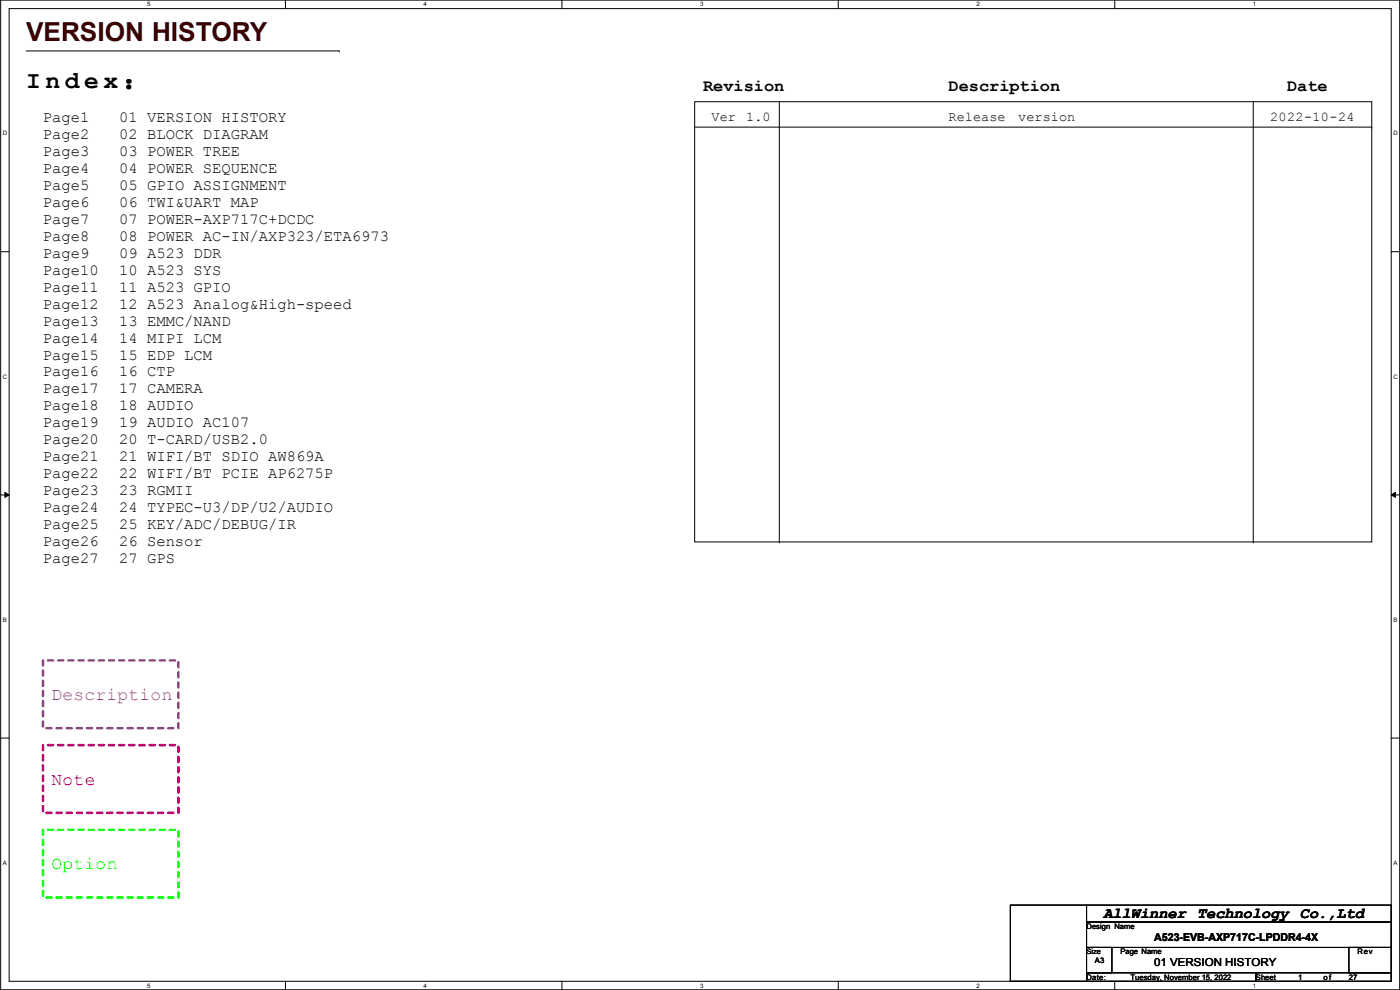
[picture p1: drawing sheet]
<svg xmlns="http://www.w3.org/2000/svg" width="420mm" height="297mm" viewBox="0 0 420 297" stroke-linecap="round" stroke-linejoin="round" font-family="sans-serif">
<defs><g id="words">
<text font-size="7.9" fill="#400000" x="7.8" y="12.4">VERSION HISTORY</text>
<text font-size="7.4" x="7.8" y="26.5">I n d e x ：</text>
<text font-size="5.3" fill="#8000ff" x="15.4" y="210.1">Description</text>
<text font-size="5.3" fill="#f00" x="15.4" y="235.5">Note</text>
<text font-size="5.3" fill="#0f0" x="15.4" y="260.9">Option</text>
<g font-size="5.1">
<text x="211" y="27.2">Revision</text>
<text x="284.7" y="27.2">Description</text>
<text x="386.3" y="27.2">Date</text>
</g>
<g font-size="4.7">
<text x="12.9" y="36.7">Page1</text>
<text x="12.9" y="41.8">Page2</text>
<text x="35.8" y="36.7">01 VERSION HISTORY</text>
<text x="35.8" y="41.8">02 BLOCK DIAGRAM</text>
<text x="12.9" y="46.9">Page3</text>
<text x="35.8" y="46.9">03 POWER TREE</text>
<text x="12.9" y="52">Page4</text>
<text x="35.8" y="52">04 POWER SEQUENCE</text>
<text x="12.9" y="57.1">Page5</text>
<text x="35.8" y="57.1">05 GPIO ASSIGNMENT</text>
<text x="12.9" y="62.1">Page6</text>
<text x="35.8" y="62.1">06 TWI&amp;UART MAP</text>
<text x="12.9" y="67.2">Page7</text>
<text x="35.8" y="67.2">07 POWER-AXP717C+DCDC</text>
<text x="12.9" y="72.3">Page8</text>
<text x="12.9" y="77.4">Page9</text>
<text x="35.8" y="72.3">08 POWER AC-IN/AXP323/ETA6973</text>
<text x="35.8" y="77.4">09 A523 DDR</text>
<text x="12.9" y="82.5">Page10</text>
<text x="35.8" y="82.5">10 A523 SYS</text>
<text x="12.9" y="87.5">Page11</text>
<text x="35.8" y="87.5">11 A523 GPIO</text>
<text x="12.9" y="92.6">Page12</text>
<text x="35.8" y="92.6">12 A523 Analog&amp;High-speed</text>
<text x="12.9" y="97.7">Page13</text>
<text x="35.8" y="97.7">13 EMMC/NAND</text>
<text x="12.9" y="102.8">Page14</text>
<text x="12.9" y="107.9">Page15</text>
<text x="35.8" y="102.8">14 MIPI LCM</text>
<text x="35.8" y="107.9">15 EDP LCM</text>
<text x="12.9" y="112.9">Page16</text>
<text x="35.8" y="112.9">16 CTP</text>
<text x="12.9" y="118">Page17</text>
<text x="35.8" y="118">17 CAMERA</text>
<text x="12.9" y="123.1">Page18</text>
<text x="35.8" y="123.1">18 AUDIO</text>
<text x="12.9" y="128.2">Page19</text>
<text x="35.8" y="128.2">19 AUDIO AC107</text>
<text x="12.9" y="133.3">Page20</text>
<text x="35.8" y="133.3">20 T-CARD/USB2.0</text>
<text x="12.9" y="138.3">Page21</text>
<text x="12.9" y="143.4">Page22</text>
<text x="35.8" y="143.4">22 WIFI/BT PCIE AP6275P</text>
<text x="35.8" y="138.3">21 WIFI/BT SDIO AW869A</text>
<text x="12.9" y="148.5">Page23</text>
<text x="35.8" y="148.5">23 RGMII</text>
<text x="12.9" y="153.6">Page24</text>
<text x="35.8" y="153.6">24 TYPEC-U3/DP/U2/AUDIO</text>
<text x="12.9" y="158.7">Page25</text>
<text x="35.8" y="158.7">25 KEY/ADC/DEBUG/IR</text>
<text x="12.9" y="163.7">Page26</text>
<text x="35.8" y="163.7">26 Sensor</text>
<text x="12.9" y="168.8">Page27</text>
<text x="35.8" y="168.8">27 GPS</text>
</g>
<text font-size="4.6" x="331.2" y="275.4">AllWinner Technology Co.,Ltd</text>
<g font-size="4.1">
<text x="213.6" y="36.3">Ver</text>
<text x="224" y="36.3">1.0</text>
<text x="284.7" y="36.3">Release</text>
<text x="305.6" y="36.3">version</text>
<text x="381.2" y="36.3">2022-10-24</text>
</g>
<g font-size="3.3">
<text x="346.4" y="282.3">A523-EVB-AXP717C-LPDDR4-4X</text>
<text x="346.4" y="289.8">01 VERSION HISTORY</text>
</g>
<g font-size="2.3">
<text x="326.1" y="278.7">Design Name</text>
<text x="336.2" y="286.3">Page Name</text>
<text x="407.4" y="286.3">Rev</text>
<text x="326.1" y="294">Date:</text>
<text x="328.6" y="288.9">A3</text>
<text x="339.3" y="294">Tuesday, November 15, 2022</text>
<text x="376.9" y="294">Sheet</text>
<text x="389.6" y="294">1</text>
<text x="397.2" y="294">of</text>
<text x="404.8" y="294">27</text>
</g>
<text font-size="2.2" x="326.1" y="286.3">Size</text>
<g font-size="1.8">
<text x="44.2" y="1.9">5</text>
<text x="127.1" y="1.9">4</text>
<text x="210.1" y="1.9">3</text>
<text x="293" y="1.9">2</text>
<text x="376" y="1.9">1</text>
<text x=".8" y="40.6">D</text>
<text x="418.2" y="40.6">D</text>
<text x=".8" y="113.6">C</text>
<text x="418.2" y="113.6">C</text>
<text x=".8" y="186.6">B</text>
<text x="418.2" y="186.6">B</text>
<text x=".8" y="259.5">A</text>
<text x="418.2" y="259.5">A</text>
<text x="44.2" y="296.3">5</text>
<text x="127.1" y="296.3">4</text>
<text x="210.1" y="296.3">3</text>
<text x="293" y="296.3">2</text>
<text x="376" y="296.3">1</text>
</g>
</g></defs>
<path d="M.2 0h419.9v297h-419.9zM2.7 2.6h414.8v291.8h-414.8z" fill="none" stroke="#000" stroke-width=".3"/>
<g fill="#fff">
<path d="M44.2 .3h1v2h-1z"/>
<path d="M44.2 294.7h1v2h-1z"/>
</g>
<path d="M85.7 0v2.6M85.7 294.4v2.6" fill="none" stroke="#000" stroke-width=".3"/>
<g fill="#fff">
<path d="M127.1 .3h1v2h-1z"/>
<path d="M127.1 294.7h1v2h-1z"/>
</g>
<path d="M168.6 0v2.6M168.6 294.4v2.6" fill="none" stroke="#000" stroke-width=".3"/>
<g fill="#fff">
<path d="M210.1 .3h1v2h-1z"/>
<path d="M210.1 294.7h1v2h-1z"/>
</g>
<path d="M251.6 0v2.6M251.6 294.4v2.6" fill="none" stroke="#000" stroke-width=".3"/>
<g fill="#fff">
<path d="M293 .3h1v2h-1z"/>
<path d="M293 294.7h1v2h-1z"/>
</g>
<path d="M334.5 0v2.6M334.5 294.4v2.6" fill="none" stroke="#000" stroke-width=".3"/>
<g fill="#fff">
<path d="M376 .3h1v2h-1z"/>
<path d="M376 294.7h1v2h-1z"/>
<path d="M.8 39h1.3v2h-1.3z"/>
<path d="M418.2 39h1.2v2h-1.2z"/>
<path d="M.8 112h1.3v2h-1.3z"/>
<path d="M418.2 112h1.2v2h-1.2z"/>
</g>
<path d="M.2 75.5h2.5M417.5 75.5h2.6" fill="none" stroke="#000" stroke-width=".3"/>
<g fill="#fff">
<path d="M.8 185h1.2v1.9h-1.2z"/>
<path d="M418.2 185h1.1v1.9h-1.1z"/>
</g>
<path d="M.2 148.5h2.5M1.5 147.7l1.2 .8-1.2 .7zM417.5 148.5l1.3-.8v1.5zM417.5 148.5h2.6" fill="none" stroke="#000" stroke-width=".3"/>
<path d="M1.5 147.7l1.2 .8-1.2 .7zM417.5 148.5l1.3-.8v1.5z" fill="#000"/>
<g fill="#fff">
<path d="M.8 257.9h1.2v2h-1.2z"/>
<path d="M418.2 257.9h1.1v2h-1.1z"/>
</g>
<g fill="none" stroke="#000" stroke-width=".3">
<path d="M7.8 15.3h94M101.8 15.3h.1M208.5 30.5h203.2v132.1h-203.2zM208.5 38.1h203.2M233.9 30.5v132.1M376.1 30.5v132.1M411.7 38.1h.1M233.9 162.6h.1M376.1 162.6h.1M.2 221.4h2.5M417.5 221.4h2.6M303.2 271.6h22.9v22.8h-22.9z"/>
<path d="M326.1 271.6h91.4v5h-91.4zM326.1 276.6h91.4v7.7h-91.4zM326.1 284.3h7.6v7.6h-7.6zM326.1 291.9h50.8v2.5h-50.8zM376.9 291.9h40.6v2.5h-40.6zM404.8 284.3h12.7v7.6h-12.7z"/>
</g>
<path d="M12.9 198.2h40.6v20.3h-40.6z" fill="none" stroke="#8000ff" stroke-width=".76" stroke-dasharray="1.5 1.5"/>
<path d="M12.9 223.6h40.6v20.3h-40.6z" fill="none" stroke="#f00" stroke-width=".76" stroke-dasharray="1.5 1.5"/>
<path d="M12.9 249h40.6v20.3h-40.6z" fill="none" stroke="#0f0" stroke-width=".76" stroke-dasharray="1.5 1.5"/>
<use href="#words"/>
</svg>
